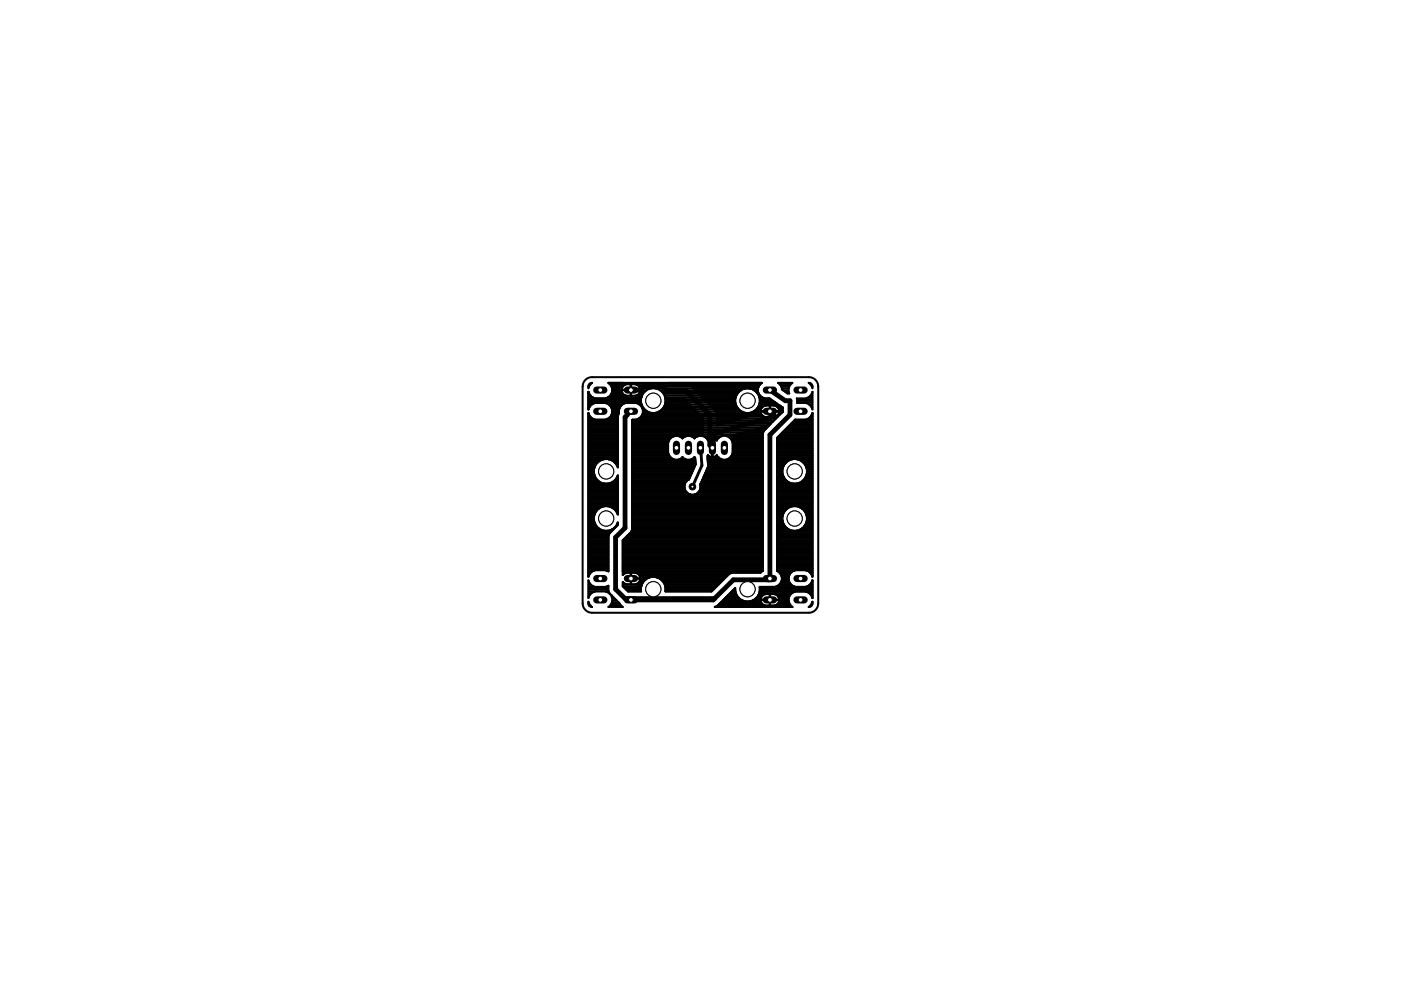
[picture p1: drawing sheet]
<svg xmlns="http://www.w3.org/2000/svg" width="297mm" height="210mm" viewBox="0 0 297 210" stroke-linecap="round" stroke-linejoin="round" font-family="sans-serif">
<path d="M148.5 95l.3 3.7-2 4.5" fill="none" stroke="#000" stroke-width=".61"/>
<path d="M148.5 95h.1" fill="none" stroke="#000" stroke-width=".32"/>
<path d="M133.8 82.7h2l.7-.7h4l1 1h4l5 4.9v6.5l.5 .6 .5-3.1 12.7-3.7-1-1M133.8 87.2l-.8 .3v.4l-.5 .6v23.4l-2 2v11l2 2h19M163.2 82.7l3.3 2.3h1v2.9l-4.3 4.3v30.5l.3 .2h-8l-4 4M151.5 126.9l-.3 .3h-17.4M163.2 122.7l-.2 .2" fill="none" stroke="#000" stroke-width="1"/>
<g fill="none" stroke="#000" stroke-width=".42">
<path d="M124.8 83.9h.4M124.8 100h1.1M124.8 99.6h1.1M124.8 99.2h1.2M124.8 98.8h1.3M124.8 98.5h1.5M124.8 98.1h1.9M124.8 97.7h2.3M124.8 97.3h3.3M124.8 97h6.2M124.8 96.6h6.2M124.8 96.2h6.2"/>
<path d="M124.8 95.9h6.2M124.8 95.5h6.2M124.8 95.1h6.2M124.8 94.7h6.2M124.8 94.4h6.2M124.8 94h6.2M124.8 93.6h6.2M124.8 93.2h6.2M124.8 92.9h6.2M124.8 92.5h6.2M124.8 92.1h6.2M124.8 91.7h6.2"/>
<path d="M124.8 91.4h6.2M124.8 91h6.2M124.8 90.6h6.2M124.8 90.2h6.2M124.8 89.9h6.2M124.8 89.5h6.2M124.8 89.1h6.2M124.8 88.8h.8M124.8 88.4h.4M124.8 88h.1M124.8 87.6h.1M124.8 86.5h.1"/>
<path d="M124.8 86.1h.3M124.8 85.7h.7M124.8 85.4h11.1M124.8 85h11.1M124.8 84.6h11.1M124.8 84.2h.8M124.8 83.5h.1M124.8 83.1h.1M124.8 82h.1M124.8 81.6h.3M125.2 81.3h.2M125.5 81.2h.1"/>
<path d="M125.5 81.2l-.3 .1M125.5 81.2l-.5 .5-.2 .6a.92 .92 0 0 1 .4-1M125.9 99.6a2.63 2.63 0 0 0 2 2.9 2.63 2.63 0 0 0 3.1-1.7v8.3l-.4-.8-.5-.5M128.9 84.2h7.1l-.1 .4M128.9 97.3h2.1M129 88.8h2M129 88.7l-.6 .3h-2.2l-.7-.3-.5-.5-.2-.6v34.7l.2-.6 .5-.5 .7-.3h2.2l.6 .2v-7.5l.2-.5M129.1 85.7h2.9M129.1 81.3h32.3M129.4 83.9h3.3M129.4 88.4h1.6M129.5 86.1h2.1"/>
<path d="M129.5 81.6h2.9M129.6 88h1.5M129.6 83.5h2.5M129.7 86.5h1.7M129.7 82h2.3M129.8 83.1h2.1M129.8 87.6h1.4M129.8 86.9v.7l-.3 .6-.5 .5M129.8 87.2h1.4M129.8 82.8h7.3M129.8 86.9h1.4M129.8 82.4h2"/>
<path d="M129.9 97.7h1.1M130.4 98.1h.6M130.7 98.5h.3M130.9 98.8h.1M131.2 86.9l.3-.7 .5-.5 .7-.3h2.2l.6 .3 .5 .5 .3 .7M131.2 86.9v.7M131.2 87.6h.1M131.2 87.6l-.2 .5v11a2.62 2.62 0 0 0-2.7-1.8 2.62 2.62 0 0 0-2.4 2.3M131.8 82.7l.3 .8M132 81.2a1.81 1.81 0 0 0-.8 1.8 1.81 1.81 0 0 0 1.5 1.5h2.2l.6-.3M133.7 83.9v-2.4h-.8a1.23 1.23 0 0 0-1.1 1.1h3.9a1.18 1.18 0 0 0-1.1-1.1h-.8v2.4M133.7 83.5h.1"/>
<path d="M133.7 83.1h.1M133.7 82.4h.1M133.7 82h.1M133.7 81.6h.1M134 89.1v23.1l-.2 .6-1.8 1.8v7.3l.7-.4h1v1.1h2M134 100h12.8M134 99.6h13M134 99.2h13.1M134 98.8h13.3M134 98.5h13.5M134 98.1h13.4M134 97.7h13.4"/>
<path d="M134 97.3h8.7M134 97h8.2M134 96.6h7.9M134 96.2h7.7M134 95.9h7.6M134 95.5h7.6M134 95.1h7.6M134 94.7h7.6M134 94.4h7.6M134 94h7.6M134 93.6h7.8M134 93.2h7.9"/>
<path d="M134 92.9h8.2M134 92.5h8.9M134 92.1h27.7M134 91.7h27.8M134 91.4h27.9M134 91h28.3M134 90.6h28.7M134 90.2h29M134 89.9h29.4M134 89.5h29.8M134 89.1h30.2M134.8 83.9h1.3"/>
<path d="M135.1 81.6h25.9M135.4 83.5h.9M135.5 88.8h29M135.5 82h25.3M135.6 85.7h.4M135.7 83.1h1M135.7 82.4h2.3M135.7 82.7a1.18 1.18 0 0 1-1.1 1.2h-1.9l-.6-.4M135.9 84.6a2.64 2.64 0 0 0 2.6 3 2.64 2.64 0 0 0 2.6-3M135.9 84.6a2.64 2.64 0 0 1 2.6-2.3 2.64 2.64 0 0 1 2.6 2.3M135.9 88.4h26.2M136 86.1h.2"/>
<path d="M136.1 88h25.4M136.2 86.5h.2M136.3 87.6h25M136.3 86.9a1.82 1.82 0 0 1-2.2 2.1l-.1 .1M136.3 87.2h.9M136.3 86.9h.4M139 82.4h19M139.8 87.2h17.4M139.9 82.8h17.2M140.3 86.9h16.4M140.4 83.1h16.2M140.6 86.5h15.8"/>
<path d="M140.7 83.5h15.6M140.9 86.1h15.2M140.9 83.9h15.2M141 85.7h15M141 84.2h15M141.1 85.4h14.8M141.1 84.6v-.2l3.8 .1 4.1 4.1v3.9l-.1-.1M141.1 85h14.8M141.1 84.6h14.8M141.9 81.2l.2 .2h3.7l.6 .3 5.4 5.4 .2 .6v2.5l8.7-2.5a1.77 1.77 0 0 1 1.4-2.3h2.3l.4 .2M144 92.5h1.4M144.1 97.3h1.2"/>
<path d="M144.6 92.9h.2M144.7 97h.1M146.5 92.5h1.5M146.6 97.3h.8M147.2 92.9h.1M147.2 97h.1M148.9 92.4h-.8l-.9 .5a1.7 1.7 0 0 0-2.5 0 1.78 1.78 0 0 0-3.1 .9v2.3a1.77 1.77 0 0 0 1.3 1.4 1.77 1.77 0 0 0 1.8-.6 1.66 1.66 0 0 0 2.5 0l.2 .2 .1 1.3-1.4 3.3-.7 .5M148.9 92.4l.6 .3 .6 .7 .8-.4M149.1 92.5h3.9M149.7 100h12M149.7 92.9h2.7M149.9 99.6h11.8"/>
<path d="M150 96.7l.1 1.7M150 96.7h.1M150 97h2.3M150 97.2a1.72 1.72 0 0 0 2.3-.3l.3 .3M150 99.2h11.7M150 93.2h.3M150 97.2l.1 1.2M150 97.2h.1M150.1 97.3h2.8M150.1 96.6h.1M150.1 97.7h11.6M150.1 96.5l-.1 .2"/>
<path d="M150.1 96.5h.1M150.1 98.1h11.6M150.1 98.4l.1 .4M150.1 96.5l.1 .1M150.1 98.5h11.6M150.2 98.8l-1.7 3.9a1.74 1.74 0 0 1-2 2.2 1.74 1.74 0 0 1-1.1-2.7M150.2 98.8h11.5M150.2 96.6l.7 .3M150.9 96.9h.1M150.9 93h.1M151 93v1.9l.1-1.9 .9 .4M151 96.6h.1"/>
<path d="M151 96.2h.1M151 95.9h.1M151 95.5h.1M151 95.1h.1M151 94.7h.1M151 94.4h.1M151 94h.1M151 93.6h.1M151 93.2h.1M151.8 93.2h.2M151.9 96.6h.1M152 96.5l-.9 .4-.1-1.9v1.9"/>
<path d="M152 96.5h.1M152 96.5l.6 .7M152 93.4h.1M154.1 92.5h7.6M154.2 97.3h7.5M154.6 92.7l.5 .5 .3 .6v2.3a1.82 1.82 0 0 1-2.8 1.1M154.6 92.7a1.76 1.76 0 0 0-2.6 .7M154.8 92.9h6.9M154.8 97h6.9M155.1 93.2h6.6M155.1 96.6h6.6M155.3 93.6h6.4"/>
<path d="M155.3 96.2h6.4M155.4 95.9h6.3M155.4 95.5h6.3M155.4 95.1h6.3M155.4 94.7h6.3M155.4 94.4h6.3M155.4 94h6.3M159 82.4h1.7M159.7 87.2h6.3M159.9 82.8h.8M160.3 86.9h1M160.4 83.1h.3"/>
<path d="M160.6 86.5h.9M160.7 83.5h.2M160.8 86.1h1.1M160.9 83.9h.2M161 85.7h4M161 84.2h.6M161.1 85.4h3.3M161.1 85h2.8M161.1 84.6h2.2M161.2 87.2h4M161.2 87.1a1.23 1.23 0 0 1 1.2-1.1h.8v2.4a1.61 1.61 0 0 1-1.7-.4M161.2 87.1v.1"/>
<path d="M161.2 87.3l.3 .7M163.2 90.1l-8.6 2.6M163.2 88.4h.1M163.2 88h.1M163.2 87.6h.1M163.2 86.9h.1M163.2 86.5h.1M163.2 86.1h.1M164.4 88.4h.5M164.5 86.1h1M164.8 100h1.1M164.8 99.6h1.1"/>
<path d="M164.8 99.2h1.2M164.8 98.8h1.3M164.8 98.5h1.5M164.8 98.1h1.8M164.8 97.7h2.3M164.8 97.3h3.2M164.8 97h7.5M164.8 96.6h7.5M164.8 96.2h7.5M164.8 95.9h7.5M164.8 95.5h7.5M164.8 95.1h7.5"/>
<path d="M164.8 94.7h7.5M164.8 94.4h7.5M164.8 94h7.5M164.8 93.6h7.5M164.8 93.2h7.5M164.8 92.9h7.5M164.9 88h.4M165 81.2h3a1.76 1.76 0 0 0-.7 2.2h-.3l-1.2-.8a1.66 1.66 0 0 0-.8-1.4zM165 86.5h1M165.1 81.3h2.8M165.1 92.5h7.2M165.1 87.6h.6"/>
<path d="M165.2 86.9h.8M165.2 87.1v.1M165.2 87.3l-.3 .7M165.2 87.1a1.23 1.23 0 0 0-1.1-1.1h-.8v2.4a1.61 1.61 0 0 0 1.6-.4M165.4 81.6h2.1M165.5 92.1h6.8M165.5 86.1l.5 .3v.9l-4.1 4-.2 .6v29.2l-.5 .3h-6l-.6 .2-3.7 3.8h-9.8l-.2-1.5M165.5 86.1l-2.4-1.6a1.86 1.86 0 0 1-2.2-1 1.86 1.86 0 0 1 .6-2.3h-32.5a1.81 1.81 0 0 1 .8 1.8 1.81 1.81 0 0 1-1.4 1.5h-2.2l-.7-.3-.5-.5-.2-.6v3.7l.2-.6 .5-.5 .7-.3h2.2l.6 .3 .5 .5 .3 .7M165.5 86.1l-.3-.2 .6 1v.6M165.6 82h1.7M165.8 82.4h1.4M165.9 99.6a2.64 2.64 0 0 1 2.6-2.3 2.64 2.64 0 0 1 2.6 2.3"/>
<path d="M165.9 99.6a2.64 2.64 0 0 0 2.6 3 2.64 2.64 0 0 0 2.6-3M165.9 91.7h6.4M166 82.8h1.2M166.2 91.4h6.1M166.5 83.1h.7M166.6 91h5.7M167 90.6h5.3M167.3 90.2h5M167.7 89.9h4.6M168.1 89.5h4.2M168.5 89.1h3.8M168.6 89l-3.8 3.8v28.3a1.79 1.79 0 0 1 1 1.8 1.79 1.79 0 0 1-1.4 1.5h-3.3a2.63 2.63 0 0 1-2.5 3.1 2.63 2.63 0 0 1-2.7-2.8l-3.5 3.5"/>
<path d="M168.6 89h.1M168.9 97.3h3.4M168.9 84.5h2l.6-.3 .5-.5 .3-.6v3.7l-.3-.6-.5-.5-.6-.3h-1.9zM169 84.6h3.3M169 85.4h3.3M169 85h3.3M169.9 97.7h2.4M170.3 98.1h2M170.6 98.5h1.7M170.9 98.8h1.4M171 99.2h1.3M171.1 100h1.2"/>
<path d="M171.1 99.6h1.2M171.4 84.2h.9M171.4 88.8h.9M171.5 81.2h.1M171.5 81.2l.3 .1a.92 .92 0 0 1 .5 1l-.3-.6zM171.5 88.7l-.6 .3h-2.3M171.5 88.7l.5-.5 .3-.6v34.7l-.3-.6-.5-.5-.6-.3h-2.3a1.82 1.82 0 0 0-1.4 1.8 1.82 1.82 0 0 0 1.4 1.7h2.3l.6-.2 .5-.5 .3-.7v3.8l-.3-.6M171.5 85.7h.8M171.6 81.3h.2M171.8 83.9h.5M171.9 88.4h.4M171.9 86.1h.4"/>
<path d="M171.9 81.6h.3M172.1 88h.2M172.1 83.5h.2M172.1 86.5h.2M172.1 82h.2M172.2 83.1h.1M172.3 87.6h.1M124.8 119.8h4.2M124.8 119.4h4.2M124.8 119.1h4.2M124.8 118.7h4.2M124.8 118.3h4.2"/>
<path d="M124.8 117.9h4.2M124.8 117.6h4.2M124.8 117.2h4.2M124.8 116.8h4.2M124.8 116.4h4.2M124.8 116.1h4.2M124.8 115.7h4.2M124.8 115.3h4.2M124.8 115h4.2M124.8 114.6h4.2M124.8 114.2h4.2M124.8 113.8h4.2"/>
<path d="M124.8 113.5h4.3M124.8 113.1h4.4M124.8 112.7h4.8M124.8 112.3h2.6M124.8 112h2.1M124.8 111.6h1.7M124.8 111.2h1.4M124.8 110.8h1.2M124.8 110.4h1.2M124.8 110.1h1.1M124.8 109.7h1.1M124.8 109.3h1.2"/>
<path d="M124.8 109h1.3M124.8 108.6h1.5M124.8 108.2h1.8M124.8 107.8h2.1M124.8 107.5h2.9M124.8 107.1h6.2M124.8 106.7h6.2M124.8 106.3h6.2M124.8 106h6.2M124.8 105.6h6.2M124.8 105.2h6.2M124.8 104.8h6.2"/>
<path d="M124.8 104.5h6.2M124.8 104.1h6.2M124.8 103.7h6.2M124.8 103.3h6.2M124.8 103h6.2M124.8 102.6h6.2M124.8 102.2h2.4M124.8 101.9h1.9M124.8 101.5h1.6M124.8 101.1h1.4M124.8 100.7h1.2M124.8 100.4h1.1"/>
<path d="M129.4 107.5h1.6M129.6 112.3h.4M129.8 102.2h1.2M130.1 107.8h.9M130.1 107.8a2.63 2.63 0 0 0-3.8 .7 2.63 2.63 0 0 0 1.1 3.8 2.63 2.63 0 0 0 3.6-1.5M130.2 112h.1M130.3 101.9h.7M130.5 108.2h.5M130.6 111.6h.1M130.7 101.5h.3M130.8 108.6h.2M130.8 111.2h.2"/>
<path d="M130.9 101.1h.1M131 109h.1M131 110.8h.1M131 110.8v.5l-1.8 1.8M132 119.8h29.7M132 119.4h29.7M132 119.1h29.7M132 118.7h29.7M132 118.3h29.7M132 117.9h29.7M132 117.6h29.7M132 117.2h29.7"/>
<path d="M132 116.8h29.7M132 116.4h29.7M132 116.1h29.7M132 115.7h29.7M132 115.3h29.7M132 115h29.7M132 114.6h29.7M132.4 114.2h29.3M132.8 113.8h28.9M133.2 113.5h28.5M133.5 113.1h28.2M133.9 112.7h27.8"/>
<path d="M134 112.3h27.7M134 112h27.7M134 111.6h27.7M134 111.2h27.7M134 110.8h27.7M134 110.4h27.7M134 110.1h27.7M134 109.7h27.7M134 109.3h27.7M134 109h27.7M134 108.6h27.7M134 108.2h27.7"/>
<path d="M134 107.8h27.7M134 107.5h27.7M134 107.1h27.7M134 106.7h27.7M134 106.3h27.7M134 106h27.7M134 105.6h27.7M134 105.2h27.7M134 104.8h12.3M134 104.5h11.7M134 104.1h11.3M134 103.7h11.2"/>
<path d="M134 103.3h11.1M134 103h11.1M134 102.6h11.2M134 102.2h11.4M134 101.9h11.8M134 101.5h12.1M134 101.1h12.3M134 100.7h12.5M134 100.4h12.6M147.3 104.8h14.4M148 104.5h13.7M148.3 104.1h13.4"/>
<path d="M148.5 103.7h13.2M148.5 103.3h13.2M148.5 103h13.2M148.5 102.6h13.2M148.7 102.2h13M148.9 101.9h12.8M149 101.5h12.7M149.2 101.1h12.5M149.4 100.7h12.3M149.5 100.4h12.2M164.8 119.8h7.5M164.8 119.4h7.5"/>
<path d="M164.8 119.1h7.5M164.8 118.7h7.5M164.8 118.3h7.5M164.8 117.9h7.5M164.8 117.6h7.5M164.8 117.2h7.5M164.8 116.8h7.5M164.8 116.4h7.5M164.8 116.1h7.5M164.8 115.7h7.5M164.8 115.3h7.5M164.8 115h7.5"/>
<path d="M164.8 114.6h7.5M164.8 114.2h7.5M164.8 113.8h7.5M164.8 113.5h7.5M164.8 113.1h7.5M164.8 112.7h7.5M164.8 112.3h2.6M164.8 112h2M164.8 111.6h1.6M164.8 111.2h1.4M164.8 110.8h1.2M164.8 110.4h1.1"/>
<path d="M164.8 110.1h1.1M164.8 109.7h1.1M164.8 109.3h1.1M164.8 109h1.2M164.8 108.6h1.4M164.8 108.2h1.7M164.8 107.8h2.1M164.8 107.5h2.8M164.8 107.1h7.5M164.8 106.7h7.5M164.8 106.3h7.5M164.8 106h7.5"/>
<path d="M164.8 105.6h7.5M164.8 105.2h7.5M164.8 104.8h7.5M164.8 104.5h7.5M164.8 104.1h7.5M164.8 103.7h7.5M164.8 103.3h7.5M164.8 103h7.5M164.8 102.6h7.5M164.8 102.2h2.4M164.8 101.9h1.9M164.8 101.5h1.5"/>
<path d="M164.8 101.1h1.3M164.8 100.7h1.2M164.8 100.4h1.1M169.4 107.5h2.9M169.6 112.3h2.7M169.8 102.2h2.5M170.1 107.8h2.2M170.2 112h2.1M170.3 101.9h2M170.5 108.2h1.8M170.5 111.6h1.8M170.6 101.5h1.7"/>
<path d="M170.7 108.6h1.6M170.8 111.2h1.5M170.8 101.1h1.5M170.9 109h1.4M170.9 110.8h1.4M171 100.7h1.3M171 109.3h1.3M171 110.4h1.3M171.1 110.1h1.2M171.1 109.7h1.2M171.1 100.4h1.2M124.8 125.4h4.3"/>
<path d="M124.8 127.6l.6 1.1a.83 .83 0 0 1-.6-1.1zM124.8 128.1h.1M124.8 127.7h.1M124.8 126.6h.1M124.8 126.2h.2M124.8 125.8h.6M124.8 125.1h4.2M124.8 124.7h4.2M124.8 124.3h1M124.8 123.9h.5M124.8 123.5h.2M124.8 123.2h.1"/>
<path d="M124.8 122.1h.1M124.8 121.7h.2M124.8 121.3h.5M124.8 120.9h1.2M124.8 120.6h4.2M124.8 120.2h4.2M124.9 128.4h.3M126.2 125.4l-.7 .3-.5 .5M128.4 125.4l.6 .3 .5 .5M128.5 120.9h.5M128.7 124.3h.3M129.2 125.8h.1"/>
<path d="M129.2 125.8l-.2-.6v-1l-.6 .2h-2.2l-.7-.2-.5-.5-.2-.7v3.8l.2-.6M129.2 125.8l2.8 2.9M129.3 128.4h2.4M129.5 126.2a1.8 1.8 0 0 1-.5 2.5h3M129.5 126.2h.1M129.6 128.1h1.8M129.7 126.6h.3M129.8 127.7h1.3M129.8 127.3h.9M129.8 126.9h.6M132 121.1l.7-.2h2.2a1.81 1.81 0 0 1 1.4 1.8 1.81 1.81 0 0 1-1.4 1.7h-2.2l-.7-.2M132 123.9h4.1"/>
<path d="M132 123.5h.2M132 121.7h.3M132 121.3h29.3M132 120.9h29.7M132 120.6h29.7M132 120.2h29.7M132.1 124.3h3.9M132.4 124.7h3.5M132.8 125.1h3.1M133.7 123.5h.1M133.7 123.2h.1M133.7 122.8h.1"/>
<path d="M133.7 122.4h.1M133.7 122.1h.1M133.7 121.7h.1M135.3 121.7h19.3M135.4 123.5h.9M135.6 122.1h18.6M135.6 123.2h1M135.7 122.4h2M135.7 122.6a1.19 1.19 0 0 0-1.1-1.1h-.8v2.4a1.54 1.54 0 0 0 1.8-.6l.1-.6h-2v1.2a1.76 1.76 0 0 1-1.6-.4l-.1 .8M135.7 122.6h.1M135.7 122.8h1.2M136.1 123.9a2.63 2.63 0 0 1 2.4-1.6 2.63 2.63 0 0 1 2.4 1.6"/>
<path d="M136.1 123.9l-.2 .7v.8h-2.7l-1.2-1.1M139.3 122.4h14.5M140.1 122.8h13.4M140.5 123.2h12.6M140.7 123.5h12M140.9 123.9h11.4M141.1 124.3h10.9M141.1 125.1h10.1M141.1 124.7h10.5M152.1 128.4h15.6M152.4 128.2l-.8 .5h16.4M152.4 128.2h.1"/>
<path d="M152.5 128.1h9.1M152.9 127.7h8.5M153.3 127.3h4.1M153.6 126.9h3.2M154 126.6h2.4M154.4 126.2h1.8M154.8 125.8h1.2M155.2 125.4h.7M155.5 125.1h.4M159.6 127.3h1.7M160.2 126.9h1.1M160.6 126.6h.8"/>
<path d="M160.8 126.2h1M161 125.8h6.8M161.1 125.4h11.2M161.1 125.1h11.2M161.1 124.7h11.2M161.2 127.1h.1M161.2 127.1h4M161.4 126.6l-.2 .5M161.8 126.1l1.4-.1v2.4h-.8a1.23 1.23 0 0 1-1.2-1.2h4a1.23 1.23 0 0 1-1.1 1.2h-.8v-2.4a1.52 1.52 0 0 1 1.7 .6M161.8 126.1l-.4 .5M162.1 125.4a1.8 1.8 0 0 0-1.4 1.4 1.8 1.8 0 0 0 .8 1.9M163.2 128.1h.1"/>
<path d="M163.2 127.7h.1M163.2 127.3h.1M163.2 126.9h.1M163.2 126.6h.1M163.2 126.2h.1M164.4 125.4a1.8 1.8 0 0 1 1.4 1.4 1.8 1.8 0 0 1-.8 1.9M164.7 126.2h2.8M164.7 124.3h3.6M164.8 120.9h3.7M164.8 120.6h7.5M164.8 120.2h7.5M164.8 128.1h2.6"/>
<path d="M165 126.6l.2 .5M165 126.6h2.3M165.1 127.7h2.2M165.2 121.3h2.6M165.2 126.9h2M165.2 127.3h2M165.2 127.1h.1M165.2 123.9h2.5M165.5 121.7h1.9M165.5 123.5h1.9M165.7 122.1h1.6M165.7 123.2h1.6"/>
<path d="M165.8 122.8h1.4M165.8 122.4h1.4M167.5 126.2a1.82 1.82 0 0 0 .5 2.5M168.6 125.4l-.6 .3-.5 .5M170.9 125.4l.6 .3 .5 .5M171 120.9h1.3M171.2 124.3h1.1M171.6 125.8h.7M171.7 121.3h.6M171.7 123.9h.6M171.8 128.4h.3M172 126.2h.3"/>
<path d="M172 121.7h.3M172 123.5h.3M172.1 128.1h.2M172.1 126.6h.2M172.2 122.1h.1M172.2 127.7h.1M172.2 123.2h.1M172.3 127.6a.84 .84 0 0 1-.8 1.1l.5-.5z"/>
<circle cx="158.5" cy="85" r="2.64"/>
<circle cx="168.5" cy="109.9" r="2.64"/>
</g>
<path d="M153.6 94.2v1.5" fill="none" stroke="#000" stroke-width="1.5"/>
<circle cx="153.6" cy="95" r=".51" fill="#fff" stroke="#000" stroke-width=".21"/>
<path d="M151 94.2v1.5" fill="none" stroke="#000" stroke-width="1.5"/>
<circle cx="151" cy="95" r=".51" fill="#fff" stroke="#000" stroke-width=".21"/>
<path d="M148.5 94.2v1.5" fill="none" stroke="#000" stroke-width="1.5"/>
<circle cx="148.5" cy="95" r=".51" fill="#fff" stroke="#000" stroke-width=".21"/>
<path d="M146 94.2v1.5" fill="none" stroke="#000" stroke-width="1.5"/>
<circle cx="146" cy="95" r=".51" fill="#fff" stroke="#000" stroke-width=".21"/>
<path d="M143.4 94.2v1.5" fill="none" stroke="#000" stroke-width="1.5"/>
<circle cx="143.4" cy="95" r=".51" fill="#fff" stroke="#000" stroke-width=".21"/>
<path d="M133 87.2h1.5" fill="none" stroke="#000" stroke-width="1.5"/>
<circle cx="133.8" cy="87.2" r=".51" fill="#fff" stroke="#000" stroke-width=".21"/>
<path d="M133 82.7h1.5" fill="none" stroke="#000" stroke-width="1.5"/>
<circle cx="133.8" cy="82.7" r=".51" fill="#fff" stroke="#000" stroke-width=".21"/>
<path d="M126.5 87.2h1.5" fill="none" stroke="#000" stroke-width="1.5"/>
<circle cx="127.3" cy="87.2" r=".51" fill="#fff" stroke="#000" stroke-width=".21"/>
<path d="M126.5 82.7h1.5" fill="none" stroke="#000" stroke-width="1.5"/>
<circle cx="127.3" cy="82.7" r=".51" fill="#fff" stroke="#000" stroke-width=".21"/>
<path d="M162.5 82.7h1.5" fill="none" stroke="#000" stroke-width="1.5"/>
<circle cx="163.2" cy="82.7" r=".51" fill="#fff" stroke="#000" stroke-width=".21"/>
<path d="M162.5 87.2h1.5" fill="none" stroke="#000" stroke-width="1.5"/>
<circle cx="163.2" cy="87.2" r=".51" fill="#fff" stroke="#000" stroke-width=".21"/>
<path d="M169 82.7h1.5" fill="none" stroke="#000" stroke-width="1.5"/>
<circle cx="169.7" cy="82.7" r=".51" fill="#fff" stroke="#000" stroke-width=".21"/>
<path d="M169 87.2h1.5" fill="none" stroke="#000" stroke-width="1.5"/>
<circle cx="169.7" cy="87.2" r=".51" fill="#fff" stroke="#000" stroke-width=".21"/>
<path d="M133 127.2h1.5" fill="none" stroke="#000" stroke-width="1.5"/>
<circle cx="133.8" cy="127.2" r=".51" fill="#fff" stroke="#000" stroke-width=".21"/>
<path d="M133 122.7h1.5" fill="none" stroke="#000" stroke-width="1.5"/>
<circle cx="133.8" cy="122.7" r=".51" fill="#fff" stroke="#000" stroke-width=".21"/>
<path d="M126.5 127.2h1.5" fill="none" stroke="#000" stroke-width="1.5"/>
<circle cx="127.3" cy="127.2" r=".51" fill="#fff" stroke="#000" stroke-width=".21"/>
<path d="M126.5 122.7h1.5" fill="none" stroke="#000" stroke-width="1.5"/>
<circle cx="127.3" cy="122.7" r=".51" fill="#fff" stroke="#000" stroke-width=".21"/>
<path d="M162.5 122.7h1.5" fill="none" stroke="#000" stroke-width="1.5"/>
<circle cx="163.2" cy="122.7" r=".51" fill="#fff" stroke="#000" stroke-width=".21"/>
<path d="M162.5 127.2h1.5" fill="none" stroke="#000" stroke-width="1.5"/>
<circle cx="163.2" cy="127.2" r=".51" fill="#fff" stroke="#000" stroke-width=".21"/>
<path d="M169 122.7h1.5" fill="none" stroke="#000" stroke-width="1.5"/>
<circle cx="169.7" cy="122.7" r=".51" fill="#fff" stroke="#000" stroke-width=".21"/>
<path d="M169 127.2h1.5" fill="none" stroke="#000" stroke-width="1.5"/>
<circle cx="169.7" cy="127.2" r=".51" fill="#fff" stroke="#000" stroke-width=".21"/>
<circle cx="146.8" cy="103.2" r=".7" fill="#000" stroke="#000" stroke-width=".21"/>
<circle cx="146.8" cy="103.2" r=".32" fill="#fff" stroke="#000" stroke-width=".21"/>
<path d="M125.5 80h46M173.5 82v45.9M125.5 129.9h46" fill="none" stroke="#000" stroke-width=".42"/>
<circle cx="128.5" cy="99.9" r="1.61" fill="none" stroke="#000" stroke-width=".21"/>
<circle cx="128.5" cy="99.9" r="1.61" fill="#fff" stroke="#000" stroke-width=".21"/>
<circle cx="128.5" cy="109.9" r="1.61" fill="none" stroke="#000" stroke-width=".21"/>
<circle cx="128.5" cy="109.9" r="1.61" fill="#fff" stroke="#000" stroke-width=".21"/>
<circle cx="168.5" cy="99.9" r="1.61" fill="none" stroke="#000" stroke-width=".21"/>
<circle cx="168.5" cy="99.9" r="1.61" fill="#fff" stroke="#000" stroke-width=".21"/>
<circle cx="168.5" cy="109.9" r="1.61" fill="none" stroke="#000" stroke-width=".21"/>
<circle cx="168.5" cy="109.9" r="1.61" fill="#fff" stroke="#000" stroke-width=".21"/>
<circle cx="138.5" cy="124.9" r="1.61" fill="none" stroke="#000" stroke-width=".21"/>
<circle cx="138.5" cy="124.9" r="1.61" fill="#fff" stroke="#000" stroke-width=".21"/>
<circle cx="158.5" cy="124.9" r="1.61" fill="none" stroke="#000" stroke-width=".21"/>
<circle cx="158.5" cy="124.9" r="1.61" fill="#fff" stroke="#000" stroke-width=".21"/>
<circle cx="158.5" cy="85" r="1.61" fill="none" stroke="#000" stroke-width=".21"/>
<circle cx="158.5" cy="85" r="1.61" fill="#fff" stroke="#000" stroke-width=".21"/>
<circle cx="138.5" cy="85" r="1.61" fill="none" stroke="#000" stroke-width=".21"/>
<circle cx="138.5" cy="85" r="1.61" fill="#fff" stroke="#000" stroke-width=".21"/>
<path d="M125.5 80a1.99 1.99 0 0 0-2 2v45.9a2.02 2.02 0 0 0 2 2M171.5 80a1.99 1.99 0 0 1 2 2M173.5 127.9a2.02 2.02 0 0 1-2 2" fill="none" stroke="#000" stroke-width=".42"/>
</svg>
